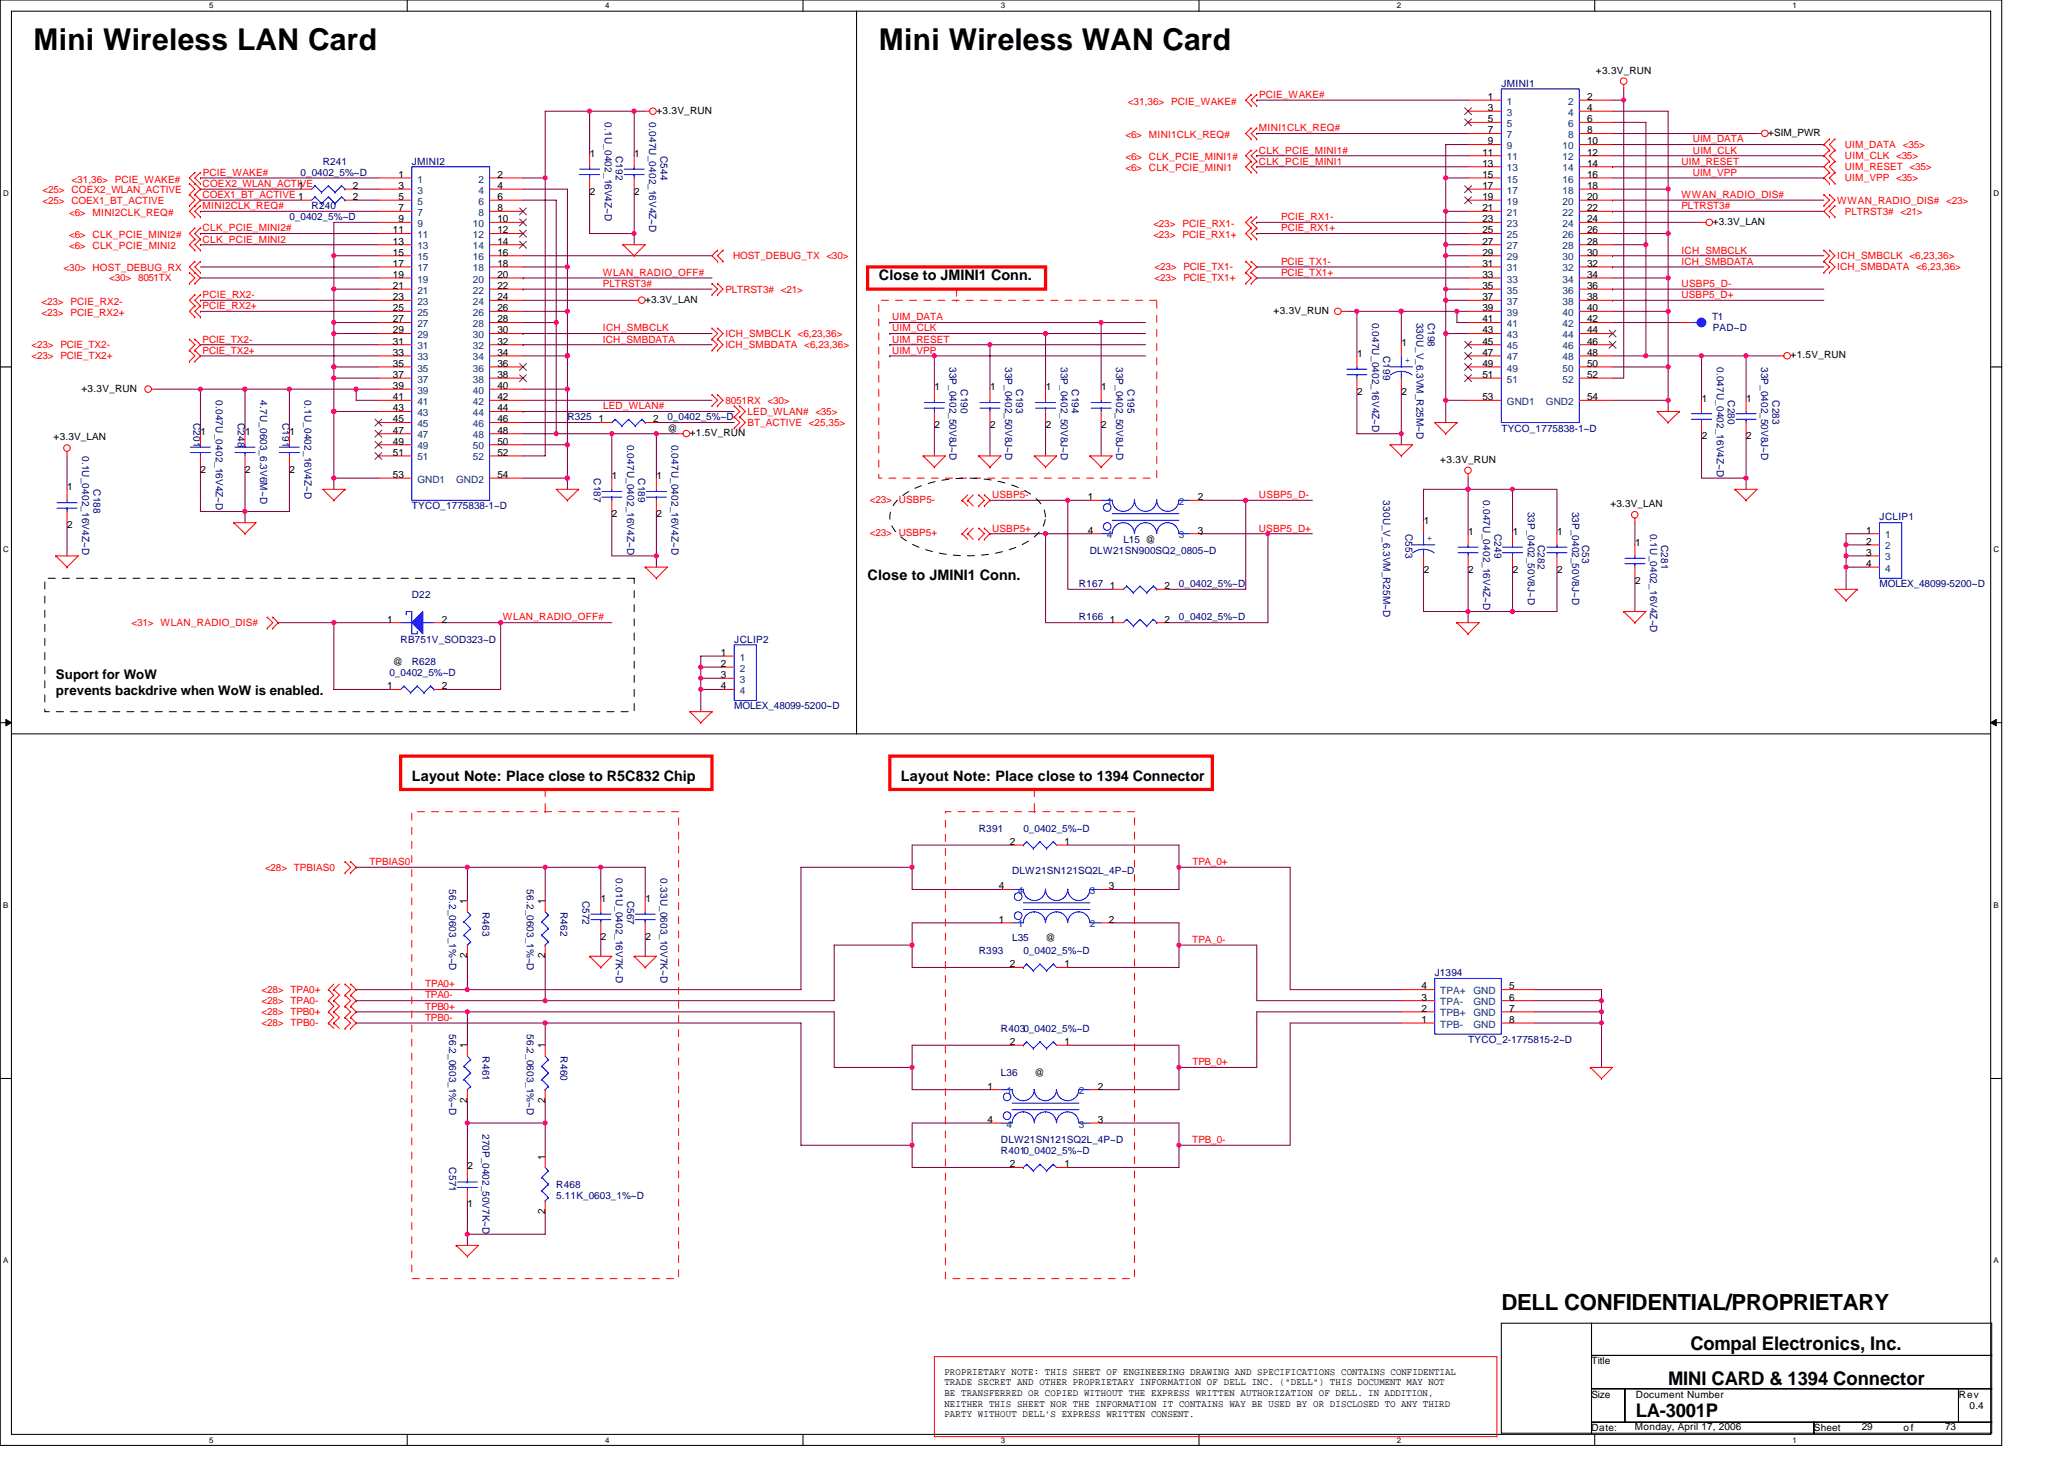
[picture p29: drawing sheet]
<svg xmlns="http://www.w3.org/2000/svg" width="297mm" height="210mm" viewBox="0 0 297 210" stroke-linecap="round" stroke-linejoin="round" font-family="sans-serif">
<defs><g id="words">
<g font-size="4.3">
<text x="4.8" y="7.2">Mini Wireless LAN Card</text>
<text x="126.5" y="7.2">Mini Wireless WAN Card</text>
</g>
<text font-size="3.2" x="216.1" y="188.6">DELL CONFIDENTIAL/PROPRIETARY</text>
<g font-size="2.7">
<text x="243.3" y="194.2">Compal Electronics, Inc.</text>
<text x="235.4" y="204">LA-3001P</text>
<text x="240.1" y="199.3">MINI CARD &amp; 1394 Connector</text>
</g>
<g font-size="2.1">
<text x="126.5" y="40.3">Close to JMINI1 Conn.</text>
<text x="124.9" y="83.5">Close to JMINI1 Conn.</text>
<text x="59.3" y="112.4">Layout Note: Place close to R5C832 Chip</text>
<text x="129.7" y="112.4">Layout Note: Place close to 1394 Connector</text>
</g>
<g font-size="1.9">
<text x="8" y="97.8">Suport for WoW</text>
<text x="8" y="100">prevents backdrive when WoW is enabled.</text>
</g>
<g font-size="1.4">
<text x="229.7" y="10.6">+3.3V_RUN</text>
<text x="94.5" y="16.3">+3.3V_RUN</text>
<text x="214.1" y="14.4">1</text>
<text x="214.1" y="16">3</text>
<text x="214.1" y="17.6">5</text>
<text x="228.4" y="14.4">2</text>
<text x="228.4" y="16">4</text>
<text x="228.4" y="17.6">6</text>
<text x="84.9" y="22.6">1</text>
<text x="91.3" y="22.6">1</text>
<text x="213.3" y="22.4">11</text>
<text x="213.3" y="24">13</text>
<text x="214.1" y="19.2">7</text>
<text x="214.1" y="20.8">9</text>
<text x="228.4" y="19.2">8</text>
<text x="228.4" y="20.8">10</text>
<text x="228.4" y="22.4">12</text>
<text x="228.4" y="24">14</text>
<text x="254.5" y="19.5">+SIM_PWR</text>
<text x="42.9" y="27.2">1</text>
<text x="50.8" y="27.2">2</text>
<text x="50.8" y="28.8">2</text>
<text x="57.3" y="25.6">1</text>
<text x="57.3" y="27.2">3</text>
<text x="57.3" y="28.8">5</text>
<text x="71.6" y="25.6">2</text>
<text x="71.6" y="27.2">4</text>
<text x="71.6" y="28.8">6</text>
<text x="84.9" y="28">2</text>
<text x="91.3" y="28">2</text>
<text x="213.3" y="25.6">15</text>
<text x="213.3" y="27.2">17</text>
<text x="213.3" y="28.8">19</text>
<text x="228.4" y="25.6">16</text>
<text x="228.4" y="27.2">18</text>
<text x="228.4" y="28.8">20</text>
<text x="56.5" y="33.6">11</text>
<text x="56.5" y="35.2">13</text>
<text x="57.3" y="30.4">7</text>
<text x="57.3" y="32">9</text>
<text x="71.6" y="32">10</text>
<text x="71.6" y="33.6">12</text>
<text x="71.6" y="35.2">14</text>
<text x="71.6" y="30.4">8</text>
<text x="213.3" y="30.4">21</text>
<text x="213.3" y="32">23</text>
<text x="213.3" y="33.6">25</text>
<text x="213.3" y="35.2">27</text>
<text x="228.4" y="30.4">22</text>
<text x="228.4" y="32">24</text>
<text x="228.4" y="33.6">26</text>
<text x="228.4" y="35.2">28</text>
<text x="246.5" y="32.3">+3.3V_LAN</text>
<text x="56.5" y="36.8">15</text>
<text x="56.5" y="38.4">17</text>
<text x="56.5" y="40">19</text>
<text x="56.5" y="41.6">21</text>
<text x="71.6" y="36.8">16</text>
<text x="71.6" y="38.4">18</text>
<text x="71.6" y="40">20</text>
<text x="71.6" y="41.6">22</text>
<text x="213.3" y="36.8">29</text>
<text x="213.3" y="38.4">31</text>
<text x="213.3" y="40">33</text>
<text x="213.3" y="41.6">35</text>
<text x="228.4" y="36.8">30</text>
<text x="228.4" y="38.4">32</text>
<text x="228.4" y="40">34</text>
<text x="228.4" y="41.6">36</text>
<text x="56.5" y="43.2">23</text>
<text x="56.5" y="44.8">25</text>
<text x="56.5" y="46.4">27</text>
<text x="56.5" y="48">29</text>
<text x="71.6" y="43.2">24</text>
<text x="71.6" y="44.8">26</text>
<text x="71.6" y="46.4">28</text>
<text x="71.6" y="48">30</text>
<text x="92.9" y="43.5">+3.3V_LAN</text>
<text x="183.3" y="45.1">+3.3V_RUN</text>
<text x="213.3" y="43.2">37</text>
<text x="213.3" y="44.8">39</text>
<text x="213.3" y="46.4">41</text>
<text x="213.3" y="48">43</text>
<text x="228.4" y="43.2">38</text>
<text x="228.4" y="44.8">40</text>
<text x="228.4" y="46.4">42</text>
<text x="228.4" y="48">44</text>
<text x="56.5" y="49.6">31</text>
<text x="56.5" y="51.2">33</text>
<text x="56.5" y="52.8">35</text>
<text x="71.6" y="49.6">32</text>
<text x="71.6" y="51.2">34</text>
<text x="71.6" y="52.8">36</text>
<text x="195.3" y="51.4">1</text>
<text x="201.7" y="49.8">1</text>
<text x="213.3" y="49.6">45</text>
<text x="213.3" y="51.2">47</text>
<text x="213.3" y="52.8">49</text>
<text x="228.4" y="49.6">46</text>
<text x="228.4" y="51.2">48</text>
<text x="228.4" y="52.8">50</text>
<text x="257.7" y="51.5">+1.5V_RUN</text>
<text x="11.7" y="56.3">+3.3V_RUN</text>
<text x="56.5" y="54.4">37</text>
<text x="56.5" y="56">39</text>
<text x="56.5" y="57.6">41</text>
<text x="56.5" y="59.2">43</text>
<text x="71.6" y="54.4">38</text>
<text x="71.6" y="56">40</text>
<text x="71.6" y="57.6">42</text>
<text x="71.6" y="59.2">44</text>
<text x="134.5" y="56.2">1</text>
<text x="142.5" y="56.2">1</text>
<text x="150.5" y="56.2">1</text>
<text x="158.5" y="56.2">1</text>
<text x="195.3" y="56.8">2</text>
<text x="201.7" y="56.8">2</text>
<text x="213.3" y="54.4">51</text>
<text x="213.3" y="57.6">53</text>
<text x="228.4" y="54.4">52</text>
<text x="228.4" y="57.6">54</text>
<text x="244.9" y="57.8">1</text>
<text x="251.3" y="57.8">1</text>
<text x="7.7" y="63.4">+3.3V_LAN</text>
<text x="28.9" y="62.6">1</text>
<text x="35.3" y="62.6">1</text>
<text x="41.7" y="62.6">1</text>
<text x="56.5" y="60.8">45</text>
<text x="56.5" y="62.4">47</text>
<text x="56.5" y="64">49</text>
<text x="56.5" y="65.6">51</text>
<text x="71.6" y="60.8">46</text>
<text x="71.6" y="62.4">48</text>
<text x="71.6" y="64">50</text>
<text x="71.6" y="65.6">52</text>
<text x="86.1" y="60.8">1</text>
<text x="94" y="60.8">2</text>
<text x="96.1" y="62.1">@</text>
<text x="99.3" y="62.7">+1.5V_RUN</text>
<text x="134.5" y="61.6">2</text>
<text x="142.5" y="61.6">2</text>
<text x="150.5" y="61.6">2</text>
<text x="158.5" y="61.6">2</text>
<text x="244.9" y="63.2">2</text>
<text x="251.3" y="63.2">2</text>
<text x="9.7" y="70.6">1</text>
<text x="28.9" y="68">2</text>
<text x="35.3" y="68">2</text>
<text x="41.7" y="68">2</text>
<text x="56.5" y="68.8">53</text>
<text x="71.6" y="68.8">54</text>
<text x="88.1" y="69">1</text>
<text x="94.5" y="69">1</text>
<text x="156.5" y="72">1</text>
<text x="172.4" y="72">2</text>
<text x="207.3" y="66.6">+3.3V_RUN</text>
<text x="9.7" y="76">2</text>
<text x="88.1" y="74.4">2</text>
<text x="94.5" y="74.4">2</text>
<text x="156.5" y="76.8">4</text>
<text x="172.4" y="76.8">3</text>
<text x="204.9" y="75.4">1</text>
<text x="211.3" y="77">1</text>
<text x="217.7" y="77">1</text>
<text x="224.1" y="77">1</text>
<text x="231.8" y="73">+3.3V_LAN</text>
<text x="268.6" y="76.8">1</text>
<text x="204.9" y="82.4">2</text>
<text x="211.3" y="82.4">2</text>
<text x="217.7" y="82.4">2</text>
<text x="224.1" y="82.4">2</text>
<text x="235.3" y="78.6">1</text>
<text x="268.6" y="78.4">2</text>
<text x="268.6" y="80">3</text>
<text x="268.6" y="81.6">4</text>
<text x="55.7" y="89.6">1</text>
<text x="63.6" y="89.6">2</text>
<text x="159.7" y="84.8">1</text>
<text x="159.7" y="89.6">1</text>
<text x="167.6" y="84.8">2</text>
<text x="167.6" y="89.6">2</text>
<text x="235.3" y="84">2</text>
<text x="56.5" y="95.7">@</text>
<text x="103.7" y="94.4">1</text>
<text x="103.7" y="96">2</text>
<text x="55.7" y="99.2">1</text>
<text x="63.6" y="99.2">2</text>
<text x="103.7" y="97.6">3</text>
<text x="103.7" y="99.2">4</text>
<text x="145.3" y="121.6">2</text>
<text x="153.2" y="121.6">1</text>
<text x="67.2" y="130.1" transform="rotate(-90 67.2 130.1)">1</text>
<text x="78.4" y="130.1" transform="rotate(-90 78.4 130.1)">1</text>
<text x="86.5" y="129.8">1</text>
<text x="92.9" y="129.8">1</text>
<text x="143.7" y="128">4</text>
<text x="159.6" y="128">3</text>
<text x="67.2" y="137.9" transform="rotate(-90 67.2 137.9)">2</text>
<text x="78.4" y="137.9" transform="rotate(-90 78.4 137.9)">2</text>
<text x="86.5" y="135.2">2</text>
<text x="92.9" y="135.2">2</text>
<text x="143.7" y="132.8">1</text>
<text x="150.5" y="135.4">@</text>
<text x="159.6" y="132.8">2</text>
<text x="145.3" y="139.2">2</text>
<text x="153.2" y="139.2">1</text>
<text x="204.6" y="142.4">4</text>
<text x="204.6" y="144">3</text>
<text x="217.2" y="142.4">5</text>
<text x="217.2" y="144">6</text>
<text x="204.6" y="145.6">2</text>
<text x="204.6" y="147.2">1</text>
<text x="217.2" y="145.6">7</text>
<text x="217.2" y="147.2">8</text>
<text x="67.2" y="150.9" transform="rotate(-90 67.2 150.9)">1</text>
<text x="78.4" y="150.9" transform="rotate(-90 78.4 150.9)">1</text>
<text x="145.3" y="150.4">2</text>
<text x="148.9" y="154.9">@</text>
<text x="153.2" y="150.4">1</text>
<text x="67.2" y="158.7" transform="rotate(-90 67.2 158.7)">2</text>
<text x="78.4" y="158.7" transform="rotate(-90 78.4 158.7)">2</text>
<text x="142.1" y="156.8">1</text>
<text x="142.1" y="161.6">4</text>
<text x="158" y="161.6">3</text>
<text x="158" y="156.8">2</text>
<text x="78.4" y="166.9" transform="rotate(-90 78.4 166.9)">1</text>
<text x="145.3" y="168">2</text>
<text x="153.2" y="168">1</text>
<text x="67.3" y="173.7">1</text>
<text x="67.3" y="168.2">2</text>
<text x="78.4" y="174.8" transform="rotate(-90 78.4 174.8)">2</text>
<text x="135.9" y="197.8">PROPRIETARY NOTE: THIS SHEET OF ENGINEERING DRAWING AND SPECIFICATIONS CONTAINS CONFIDENTIAL</text>
<text x="229" y="196.4">Title</text>
<text x="135.9" y="199.4">TRADE SECRET AND OTHER PROPRIETARY INFORMATION OF DELL INC. (&quot;DELL&quot;) THIS DOCUMENT MAY NOT</text>
<text x="135.9" y="200.9">BE TRANSFERRED OR COPIED WITHOUT THE EXPRESS WRITTEN AUTHORIZATION OF DELL. IN ADDITION,</text>
<text x="135.9" y="202.5">NEITHER THIS SHEET NOR THE INFORMATION IT CONTAINS WAY BE USED BY OR DISCLOSED TO ANY THIRD</text>
<text x="229" y="201.2">Size</text>
<text x="235.4" y="201.2">Document Number</text>
<text x="281.9" y="201.2">Rev</text>
<text x="283.4" y="202.8">0.4</text>
<text x="135.9" y="204">PARTY WITHOUT DELL'S EXPRESS WRITTEN CONSENT.</text>
<text x="229" y="206">Date:</text>
<text x="235.3" y="205.8">Monday, April 17, 2006</text>
<text x="261" y="206">Sheet</text>
<text x="267.9" y="205.8">29</text>
<text x="274" y="206">of</text>
<text x="279.9" y="205.8">73</text>
</g>
<g font-size="1.4" fill="#000080">
<text x="87.1" y="17.6" transform="rotate(90 87.1 17.6)">0.1U_0402_16V4Z~D</text>
<text x="93.4" y="17.6" transform="rotate(90 93.4 17.6)">0.047U_0402_16V4Z~D</text>
<text x="216.1" y="12.5">JMINI1</text>
<text x="46.5" y="23.7">R241</text>
<text x="59.3" y="23.7">JMINI2</text>
<text x="88.6" y="22.4" transform="rotate(90 88.6 22.4)">C192</text>
<text x="95.1" y="22.4" transform="rotate(90 95.1 22.4)">C544</text>
<text x="43.3" y="25.3">0_0402_5%~D</text>
<text x="41.7" y="31.7">0_0402_5%~D</text>
<text x="44.8" y="30.1">R240</text>
<text x="197.5" y="46.4" transform="rotate(90 197.5 46.4)">0.047U_0402_16V4Z~D</text>
<text x="203.9" y="46.4" transform="rotate(90 203.9 46.4)">330U_V_6.3VM_R25M~D</text>
<text x="205.5" y="46.4" transform="rotate(90 205.5 46.4)">C198</text>
<text x="246.4" y="46.1">T1</text>
<text x="246.5" y="47.7">PAD~D</text>
<text x="136.6" y="52.8" transform="rotate(90 136.6 52.8)">33P_0402_50V8J~D</text>
<text x="144.6" y="52.8" transform="rotate(90 144.6 52.8)">33P_0402_50V8J~D</text>
<text x="152.7" y="52.8" transform="rotate(90 152.7 52.8)">33P_0402_50V8J~D</text>
<text x="160.7" y="52.8" transform="rotate(90 160.7 52.8)">33P_0402_50V8J~D</text>
<text x="199.1" y="51.2" transform="rotate(90 199.1 51.2)">C199</text>
<text x="247.1" y="52.8" transform="rotate(90 247.1 52.8)">0.047U_0402_16V4Z~D</text>
<text x="253.5" y="52.8" transform="rotate(90 253.5 52.8)">33P_0402_50V8J~D</text>
<text x="31" y="57.6" transform="rotate(90 31 57.6)">0.047U_0402_16V4Z~D</text>
<text x="37.4" y="57.6" transform="rotate(90 37.4 57.6)">4.7U_0603_6.3V6M~D</text>
<text x="43.8" y="57.6" transform="rotate(90 43.8 57.6)">0.1U_0402_16V4Z~D</text>
<text x="138.3" y="56" transform="rotate(90 138.3 56)">C190</text>
<text x="146.3" y="56" transform="rotate(90 146.3 56)">C193</text>
<text x="154.3" y="56" transform="rotate(90 154.3 56)">C194</text>
<text x="162.3" y="56" transform="rotate(90 162.3 56)">C195</text>
<text x="248.7" y="57.6" transform="rotate(90 248.7 57.6)">C280</text>
<text x="255.1" y="57.6" transform="rotate(90 255.1 57.6)">C283</text>
<text x="11.8" y="65.6" transform="rotate(90 11.8 65.6)">0.1U_0402_16V4Z~D</text>
<text x="27.8" y="60.8" transform="rotate(90 27.8 60.8)">C201</text>
<text x="34.2" y="60.8" transform="rotate(90 34.2 60.8)">C248</text>
<text x="40.6" y="60.8" transform="rotate(90 40.6 60.8)">C191</text>
<text x="81.7" y="60.5">R325</text>
<text x="90.3" y="64" transform="rotate(90 90.3 64)">0.047U_0402_16V4Z~D</text>
<text x="96.1" y="60.5">0_0402_5%~D</text>
<text x="96.6" y="64" transform="rotate(90 96.6 64)">0.047U_0402_16V4Z~D</text>
<text x="216.1" y="62.1">TYCO_1775838-1~D</text>
<text x="13.4" y="70.4" transform="rotate(90 13.4 70.4)">C188</text>
<text x="85.4" y="68.8" transform="rotate(90 85.4 68.8)">C187</text>
<text x="91.8" y="68.8" transform="rotate(90 91.8 68.8)">C189</text>
<text x="59.3" y="73.3">TYCO_1775838-1~D</text>
<text x="199.1" y="72" transform="rotate(90 199.1 72)">330U_V_6.3VM_R25M~D</text>
<text x="202.3" y="76.8" transform="rotate(90 202.3 76.8)">C553</text>
<text x="213.5" y="72" transform="rotate(90 213.5 72)">0.047U_0402_16V4Z~D</text>
<text x="215.1" y="76.8" transform="rotate(90 215.1 76.8)">C249</text>
<text x="219.9" y="73.6" transform="rotate(90 219.9 73.6)">33P_0402_50V8J~D</text>
<text x="226.3" y="73.6" transform="rotate(90 226.3 73.6)">33P_0402_50V8J~D</text>
<text x="237.5" y="76.8" transform="rotate(90 237.5 76.8)">0.1U_0402_16V4Z~D</text>
<text x="270.5" y="74.9">JCLIP1</text>
<text x="156.9" y="79.7">DLW21SN900SQ2_0805~D</text>
<text x="161.7" y="78.1">L15 @</text>
<text x="221.3" y="78.4" transform="rotate(90 221.3 78.4)">C282</text>
<text x="227.7" y="78.4" transform="rotate(90 227.7 78.4)">C53</text>
<text x="239.1" y="78.4" transform="rotate(90 239.1 78.4)">C281</text>
<text x="59.3" y="86.1">D22</text>
<text x="155.3" y="84.5">R167</text>
<text x="155.3" y="89.3">R166</text>
<text x="169.7" y="84.5">0_0402_5%~D</text>
<text x="169.7" y="89.3">0_0402_5%~D</text>
<text x="270.5" y="84.5">MOLEX_48099-5200~D</text>
<text x="57.7" y="92.5">RB751V_SOD323~D</text>
<text x="59.3" y="95.7">R628</text>
<text x="105.7" y="92.5">JCLIP2</text>
<text x="56" y="97.3">0_0402_5%~D</text>
<text x="105.7" y="102.1">MOLEX_48099-5200~D</text>
<text x="140.9" y="119.7">R391</text>
<text x="147.3" y="119.7">0_0402_5%~D</text>
<text x="145.7" y="125.8">DLW21SN121SQ2L_4P~D</text>
<text x="64.6" y="128" transform="rotate(90 64.6 128)">56.2_0603_1%~D</text>
<text x="69.4" y="131.2" transform="rotate(90 69.4 131.2)">R463</text>
<text x="75.8" y="128" transform="rotate(90 75.8 128)">56.2_0603_1%~D</text>
<text x="80.6" y="131.2" transform="rotate(90 80.6 131.2)">R462</text>
<text x="83.8" y="129.6" transform="rotate(90 83.8 129.6)">C572</text>
<text x="88.6" y="126.4" transform="rotate(90 88.6 126.4)">0.01U_0402_16V7K~D</text>
<text x="90.3" y="129.6" transform="rotate(90 90.3 129.6)">C567</text>
<text x="95.1" y="126.4" transform="rotate(90 95.1 126.4)">0.33U_0603_10V7K~D</text>
<text x="140.9" y="137.3">R393</text>
<text x="145.7" y="135.4">L35</text>
<text x="147.3" y="137.3">0_0402_5%~D</text>
<text x="206.5" y="140.5">J1394</text>
<text x="64.6" y="148.8" transform="rotate(90 64.6 148.8)">56.2_0603_1%~D</text>
<text x="75.8" y="148.8" transform="rotate(90 75.8 148.8)">56.2_0603_1%~D</text>
<text x="144.1" y="148.5">R4030_0402_5%~D</text>
<text x="69.4" y="152" transform="rotate(90 69.4 152)">R461</text>
<text x="80.6" y="152" transform="rotate(90 80.6 152)">R460</text>
<text x="144.1" y="154.9">L36</text>
<text x="211.3" y="150.1">TYCO_2-1775815-2~D</text>
<text x="69.4" y="163.2" transform="rotate(90 69.4 163.2)">270P_0402_50V7K~D</text>
<text x="144.1" y="164.5">DLW21SN121SQ2L_4P~D</text>
<text x="144.1" y="166.1">R4010_0402_5%~D</text>
<text x="64.6" y="168" transform="rotate(90 64.6 168)">C571</text>
<text x="80" y="170.9">R468</text>
<text x="80" y="172.5">5.11K_0603_1%~D</text>
</g>
<g font-size="1.4" fill="#f00">
<text x="162.3" y="15.1">&lt;31,36&gt; PCIE_WAKE#</text>
<text x="181.2" y="14.1">PCIE_WAKE#</text>
<text x="162" y="23.1">&lt;6&gt; CLK_PCIE_MINI1#</text>
<text x="162" y="19.9">&lt;6&gt; MINI1CLK_REQ#</text>
<text x="181.2" y="22.1">CLK_PCIE_MINI1#</text>
<text x="181.2" y="23.7">CLK_PCIE_MINI1</text>
<text x="181.2" y="18.9">MINI1CLK_REQ#</text>
<text x="242" y="23.7">UIM_RESET</text>
<text x="243.6" y="20.5">UIM_DATA</text>
<text x="243.6" y="22.1">UIM_CLK</text>
<text x="265.5" y="21.3">UIM_DATA &lt;35&gt;</text>
<text x="265.5" y="22.9">UIM_CLK &lt;35&gt;</text>
<text x="6.1" y="27.7">&lt;25&gt; COEX2_WLAN_ACTIVE</text>
<text x="6.1" y="29.3">&lt;25&gt; COEX1_BT_ACTIVE</text>
<text x="10.3" y="26.3">&lt;31,36&gt; PCIE_WAKE#</text>
<text x="29.2" y="26.9">COEX2_WLAN_ACTIVE</text>
<text x="29.2" y="28.5">COEX1_BT_ACTIVE 1</text>
<text x="29.2" y="25.3">PCIE_WAKE#</text>
<text x="162" y="24.7">&lt;6&gt; CLK_PCIE_MINI1</text>
<text x="242" y="28.5">WWAN_RADIO_DIS#</text>
<text x="243.6" y="25.3">UIM_VPP</text>
<text x="264.4" y="29.3">WWAN_RADIO_DIS# &lt;23&gt;</text>
<text x="265.5" y="24.5">UIM_RESET &lt;35&gt;</text>
<text x="265.5" y="26.1">UIM_VPP &lt;35&gt;</text>
<text x="9.9" y="31.1">&lt;6&gt; MINI2CLK_REQ#</text>
<text x="9.9" y="34.3">&lt;6&gt; CLK_PCIE_MINI2#</text>
<text x="9.9" y="35.9">&lt;6&gt; CLK_PCIE_MINI2</text>
<text x="29.2" y="34.9">CLK_PCIE_MINI2</text>
<text x="29.2" y="33.3">CLK_PCIE_MINI2#</text>
<text x="29.2" y="30.1">MINI2CLK_REQ#</text>
<text x="166" y="32.7">&lt;23&gt; PCIE_RX1-</text>
<text x="166" y="34.3">&lt;23&gt; PCIE_RX1+</text>
<text x="184.4" y="31.7">PCIE_RX1-</text>
<text x="184.4" y="33.3">PCIE_RX1+</text>
<text x="242" y="30.1">PLTRST3#</text>
<text x="265.5" y="30.9">PLTRST3# &lt;21&gt;</text>
<text x="9.2" y="39.1">&lt;30&gt; HOST_DEBUG_RX</text>
<text x="15.7" y="40.5">&lt;30&gt; 8051TX</text>
<text x="86.8" y="41.3">PLTRST3#</text>
<text x="86.8" y="39.7">WLAN_RADIO_OFF#</text>
<text x="105.5" y="37.3">HOST_DEBUG_TX &lt;30&gt;</text>
<text x="166.2" y="38.9">&lt;23&gt; PCIE_TX1-</text>
<text x="166.2" y="40.5">&lt;23&gt; PCIE_TX1+</text>
<text x="184.4" y="38.1">PCIE_TX1-</text>
<text x="184.4" y="39.7">PCIE_TX1+</text>
<text x="242" y="36.5">ICH_SMBCLK</text>
<text x="242" y="38.1">ICH_SMBDATA</text>
<text x="242" y="41.3">USBP5_D-</text>
<text x="264.4" y="37.3">ICH_SMBCLK &lt;6,23,36&gt;</text>
<text x="264.4" y="38.9">ICH_SMBDATA &lt;6,23,36&gt;</text>
<text x="6" y="45.5">&lt;23&gt; PCIE_RX2+</text>
<text x="6" y="43.9">&lt;23&gt; PCIE_RX2-</text>
<text x="29.2" y="42.9">PCIE_RX2-</text>
<text x="29.2" y="44.5">PCIE_RX2+</text>
<text x="86.8" y="47.7">ICH_SMBCLK</text>
<text x="104.4" y="42.1">PLTRST3# &lt;21&gt;</text>
<text x="128.4" y="46.1">UIM_DATA</text>
<text x="128.4" y="47.7">UIM_CLK</text>
<text x="242" y="42.9">USBP5_D+</text>
<text x="4.5" y="50.1">&lt;23&gt; PCIE_TX2-</text>
<text x="4.5" y="51.7">&lt;23&gt; PCIE_TX2+</text>
<text x="29.2" y="49.3">PCIE_TX2-</text>
<text x="29.2" y="50.9">PCIE_TX2+</text>
<text x="86.8" y="49.3">ICH_SMBDATA</text>
<text x="104.4" y="48.5">ICH_SMBCLK &lt;6,23,36&gt;</text>
<text x="104.4" y="50.1">ICH_SMBDATA &lt;6,23,36&gt;</text>
<text x="128.4" y="49.3">UIM_RESET</text>
<text x="128.4" y="50.9">UIM_VPP</text>
<text x="86.8" y="58.9">LED_WLAN#</text>
<text x="104.4" y="58.1">8051RX &lt;30&gt;</text>
<text x="107.6" y="59.7">LED_WLAN# &lt;35&gt;</text>
<text x="107.6" y="61.3">BT_ACTIVE &lt;25,35&gt;</text>
<text x="142.8" y="71.7">USBP5-</text>
<text x="181.2" y="71.7">USBP5_D-</text>
<text x="125.2" y="72.3">&lt;23&gt; USBP5-</text>
<text x="125.2" y="77.2">&lt;23&gt; USBP5+</text>
<text x="142.8" y="76.5">USBP5+</text>
<text x="181.2" y="76.5">USBP5_D+</text>
<text x="72.4" y="89.3">WLAN_RADIO_OFF#</text>
<text x="18.9" y="90.1">&lt;31&gt; WLAN_RADIO_DIS#</text>
<text x="38.1" y="125.3">&lt;28&gt; TPBIAS0</text>
<text x="53.2" y="124.5">TPBIAS0</text>
<text x="171.6" y="124.5">TPA_0+</text>
<text x="171.6" y="135.7">TPA_0-</text>
<text x="37.7" y="142.9">&lt;28&gt; TPA0+</text>
<text x="61.2" y="143.7">TPA0-</text>
<text x="61.2" y="142.1">TPA0+</text>
<text x="37.7" y="144.5">&lt;28&gt; TPA0-</text>
<text x="37.7" y="146.1">&lt;28&gt; TPB0+</text>
<text x="37.7" y="147.7">&lt;28&gt; TPB0-</text>
<text x="61.2" y="146.9">TPB0-</text>
<text x="61.2" y="145.3">TPB0+</text>
<text x="171.6" y="153.3">TPB_0+</text>
<text x="171.6" y="164.5">TPB_0-</text>
</g>
<g font-size="1.4" fill="#004080">
<text x="216.9" y="15.1">1</text>
<text x="216.9" y="16.7">3</text>
<text x="225.7" y="15.1">2</text>
<text x="225.7" y="16.7">4</text>
<text x="216.9" y="18.3">5</text>
<text x="216.9" y="19.9">7</text>
<text x="216.9" y="21.5">9</text>
<text x="216.9" y="23.1">11</text>
<text x="224.9" y="21.5">10</text>
<text x="224.9" y="23.1">12</text>
<text x="225.7" y="18.3">6</text>
<text x="225.7" y="19.9">8</text>
<text x="60.1" y="26.3">1</text>
<text x="60.1" y="27.9">3</text>
<text x="60.1" y="29.5">5</text>
<text x="68.9" y="26.3">2</text>
<text x="68.9" y="27.9">4</text>
<text x="68.9" y="29.5">6</text>
<text x="216.9" y="24.7">13</text>
<text x="216.9" y="26.3">15</text>
<text x="216.9" y="27.9">17</text>
<text x="216.9" y="29.5">19</text>
<text x="224.9" y="24.7">14</text>
<text x="224.9" y="26.3">16</text>
<text x="224.9" y="27.9">18</text>
<text x="224.9" y="29.5">20</text>
<text x="60.1" y="31.1">7</text>
<text x="60.1" y="32.7">9</text>
<text x="60.1" y="34.3">11</text>
<text x="60.1" y="35.9">13</text>
<text x="68" y="32.7">10</text>
<text x="68" y="34.3">12</text>
<text x="68" y="35.9">14</text>
<text x="68.9" y="31.1">8</text>
<text x="216.9" y="31.1">21</text>
<text x="216.9" y="32.7">23</text>
<text x="216.9" y="34.3">25</text>
<text x="216.9" y="35.9">27</text>
<text x="224.9" y="31.1">22</text>
<text x="224.9" y="32.7">24</text>
<text x="224.9" y="34.3">26</text>
<text x="224.9" y="35.9">28</text>
<text x="60.1" y="37.5">15</text>
<text x="60.1" y="39.1">17</text>
<text x="60.1" y="40.7">19</text>
<text x="68" y="37.5">16</text>
<text x="68" y="39.1">18</text>
<text x="68" y="40.7">20</text>
<text x="216.9" y="37.5">29</text>
<text x="216.9" y="39.1">31</text>
<text x="216.9" y="40.7">33</text>
<text x="224.9" y="37.5">30</text>
<text x="224.9" y="39.1">32</text>
<text x="224.9" y="40.7">34</text>
<text x="60.1" y="42.3">21</text>
<text x="60.1" y="43.9">23</text>
<text x="60.1" y="45.5">25</text>
<text x="60.1" y="47.1">27</text>
<text x="68" y="42.3">22</text>
<text x="68" y="43.9">24</text>
<text x="68" y="45.5">26</text>
<text x="68" y="47.1">28</text>
<text x="216.9" y="42.3">35</text>
<text x="216.9" y="43.9">37</text>
<text x="216.9" y="45.5">39</text>
<text x="216.9" y="47.1">41</text>
<text x="224.9" y="42.3">36</text>
<text x="224.9" y="43.9">38</text>
<text x="224.9" y="45.5">40</text>
<text x="224.9" y="47.1">42</text>
<text x="60.1" y="48.7">29</text>
<text x="60.1" y="50.3">31</text>
<text x="60.1" y="51.9">33</text>
<text x="60.1" y="53.5">35</text>
<text x="68" y="48.7">30</text>
<text x="68" y="50.3">32</text>
<text x="68" y="51.9">34</text>
<text x="68" y="53.5">36</text>
<text x="216.9" y="48.7">43</text>
<text x="216.9" y="50.3">45</text>
<text x="216.9" y="51.9">47</text>
<text x="216.9" y="53.5">49</text>
<text x="224.9" y="48.7">44</text>
<text x="224.9" y="50.3">46</text>
<text x="224.9" y="51.9">48</text>
<text x="224.9" y="53.5">50</text>
<text x="60.1" y="55.1">37</text>
<text x="60.1" y="56.7">39</text>
<text x="60.1" y="58.3">41</text>
<text x="60.1" y="59.9">43</text>
<text x="68" y="55.1">38</text>
<text x="68" y="56.7">40</text>
<text x="68" y="58.3">42</text>
<text x="68" y="59.9">44</text>
<text x="216.9" y="55.1">51</text>
<text x="216.9" y="58.3">GND1</text>
<text x="222.5" y="58.3">GND2</text>
<text x="224.9" y="55.1">52</text>
<text x="60.1" y="61.5">45</text>
<text x="60.1" y="63.1">47</text>
<text x="60.1" y="64.7">49</text>
<text x="68" y="61.5">46</text>
<text x="68" y="63.1">48</text>
<text x="68" y="64.7">50</text>
<text x="60.1" y="66.3">51</text>
<text x="60.1" y="69.5">GND1</text>
<text x="65.7" y="69.5">GND2</text>
<text x="68" y="66.3">52</text>
<text x="159.3" y="72.7">1</text>
<text x="159.3" y="77.5">4</text>
<text x="169.7" y="77.5">3</text>
<text x="169.7" y="72.7">2</text>
<text x="271.3" y="77.5">1</text>
<text x="271.3" y="79.1">2</text>
<text x="271.3" y="80.7">3</text>
<text x="271.3" y="82.3">4</text>
<text x="106.5" y="95.1">1</text>
<text x="106.5" y="96.7">2</text>
<text x="106.5" y="98.3">3</text>
<text x="106.5" y="99.9">4</text>
<text x="146.5" y="128.7">4</text>
<text x="156.9" y="128.7">3</text>
<text x="146.5" y="133.5">1</text>
<text x="156.9" y="133.5">2</text>
<text x="207.3" y="143.1">TPA+</text>
<text x="212.1" y="143.1">GND</text>
<text x="207.3" y="144.7">TPA-</text>
<text x="207.3" y="146.3">TPB+</text>
<text x="207.3" y="147.9">TPB-</text>
<text x="212.1" y="144.7">GND</text>
<text x="212.1" y="146.3">GND</text>
<text x="212.1" y="147.9">GND</text>
<text x="144.9" y="157.5">1</text>
<text x="155.3" y="157.5">2</text>
<text x="144.9" y="162.3">4</text>
<text x="155.3" y="162.3">3</text>
</g>
<g font-size="1.4" fill="#00f">
<text x="202.2" y="52.2">+</text>
<text x="205.4" y="77.8">+</text>
</g>
<g font-size="1.1">
<text x="30.1" y="1.2">5</text>
<text x="87.1" y="1.2">4</text>
<text x="144" y="1.2">3</text>
<text x="201" y="1.2">2</text>
<text x="258" y="1.2">1</text>
<text x=".4" y="28.2">D</text>
<text x="286.9" y="28.2">D</text>
<text x=".4" y="79.4">C</text>
<text x="286.9" y="79.4">C</text>
<text x=".4" y="130.6">B</text>
<text x="286.9" y="130.6">B</text>
<text x=".4" y="181.8">A</text>
<text x="286.9" y="181.8">A</text>
<text x="30.1" y="207.6">5</text>
<text x="87.1" y="207.6">4</text>
<text x="144" y="207.6">3</text>
<text x="201" y="207.6">2</text>
<text x="258" y="207.6">1</text>
</g>
</g></defs>
<path d="M0 0h288.1v208h-288.1zM1.6 1.6h284.9v204.8h-284.9z" fill="none" stroke="#000" stroke-width=".15"/>
<g fill="#fff">
<path d="M30.1 .2h.6v1.2h-.6z"/>
<path d="M30.1 206.6h.6v1.3h-.6z"/>
</g>
<path d="M58.6 0v1.6M58.6 206.4v1.6" fill="none" stroke="#000" stroke-width=".15"/>
<g fill="#fff">
<path d="M87.1 .2h.6v1.2h-.6z"/>
<path d="M87.1 206.6h.6v1.3h-.6z"/>
</g>
<path d="M115.6 0v1.6M115.6 206.4v1.6" fill="none" stroke="#000" stroke-width=".15"/>
<g fill="#fff">
<path d="M144 .2h.6v1.2h-.6z"/>
<path d="M144 206.6h.6v1.3h-.6z"/>
</g>
<path d="M172.5 0v1.6M172.5 206.4v1.6" fill="none" stroke="#000" stroke-width=".15"/>
<g fill="#fff">
<path d="M201 .2h.6v1.2h-.6z"/>
<path d="M201 206.6h.6v1.3h-.6z"/>
</g>
<path d="M229.5 0v1.6M229.5 206.4v1.6" fill="none" stroke="#000" stroke-width=".15"/>
<g fill="#fff">
<path d="M258 .2h.6v1.2h-.6z"/>
<path d="M258 206.6h.6v1.3h-.6z"/>
<path d="M.4 27.2h.8v1.3h-.8z"/>
<path d="M286.9 27.2h.8v1.3h-.8z"/>
<path d="M.4 78.4h.8v1.3h-.8z"/>
<path d="M286.9 78.4h.8v1.3h-.8z"/>
</g>
<path d="M0 52.8h1.6M286.5 52.8h1.6" fill="none" stroke="#000" stroke-width=".15"/>
<g fill="#fff">
<path d="M.4 129.6h.8v1.3h-.8z"/>
<path d="M286.9 129.6h.7v1.3h-.7z"/>
</g>
<path d="M0 104h1.6M286.5 104h1.6" fill="none" stroke="#000" stroke-width=".15"/>
<path d="M.8 103.5l.8 .5-.8 .5zM286.5 104l.8-.5v1z" fill="#000" stroke="#000" stroke-width=".14"/>
<g fill="#fff">
<path d="M.4 180.8h.8v1.3h-.8z"/>
<path d="M286.9 180.8h.7v1.3h-.7z"/>
</g>
<g fill="none" stroke="#000" stroke-width=".15">
<path d="M123.3 1.6h.1M123.3 1.6v104M1.6 105.6h284.9M0 155.2h1.6M286.5 155.2h1.6M216.1 190.4h12.9v15.9h-12.9zM229 190.4h57.6v4.7h-57.6zM229 195.1h57.6v4.8h-57.6zM229 199.9h4.8v4.8h-4.8zM233.8 199.9h48.1v4.8h-48.1zM281.9 199.9h4.7v4.8h-4.7zM229 204.7h32v1.6h-32z"/>
<path d="M261 204.7h25.6v1.6h-25.6z"/>
</g>
<g fill="none" stroke="#800040" stroke-width=".15">
<path d="M84.9 16h6.4M84.9 16h-6.4v9.6M84.9 16v6.4M91.3 16v6.4M91.3 16h1.6M180.9 14.4h.1M180.9 19.2h.1M180.9 14.4h30.4M180.9 19.2h30.4M232.1 14.4h1.6M232.1 17.6h4.8v17.6M232.1 19.2h20.8"/>
<path d="M232.1 16h8v11.2M233.7 14.4v40h-1.6M233.7 12.8v1.6M28.8 35.2h.1M28.8 33.6h.1M28.8 25.6h.1M28.8 30.4h.1M28.8 27.2h.1M28.8 28.8h.1M28.8 38.4h25.7M28.8 35.2h25.7M28.8 33.6h25.7"/>
<path d="M28.8 25.6h25.7M28.8 30.4h25.7M28.8 27.2h14.5M28.8 28.8h14.5M48 36.8h6.5M48 36.8v4.8M51.3 27.2h3.2M51.3 28.8h3.2M54.5 32h-6.5v4.8M75.3 28.8h4.7v17.6M75.3 25.6h3.2M75.3 27.2h6.4v11.2"/>
<path d="M75.3 38.4h6.4M75.3 36.8h27.2M78.5 25.6v40h-3.2M81.7 38.4v6.4M84.9 27.2v6.4h6.4M91.3 33.6v1.6M91.3 27.2v6.4M180.9 32h.1M180.9 33.6h.1M180.9 38.4h.1M180.9 22.4h.1M180.9 24h.1"/>
<path d="M180.9 33.6h30.4M180.9 32h30.4M180.9 38.4h30.4M180.9 22.4h30.4M180.9 24h30.4M208.1 25.6v4.8M208.1 35.2v1.6M208.1 30.4h3.2M208.1 35.2h3.2M208.1 36.8h3.2M208.1 25.6h3.2M208.1 36.8v4.8"/>
<path d="M208.1 30.4v4.8M211.3 20.8h-3.2v4.8M232.1 36.8h.1M232.1 38.4h.1M232.1 35.2h4.8M232.1 32h12.8M232.1 28.8h.1M232.1 30.4h.1M232.1 33.6h8M232.1 24h.1M232.1 27.2h8M232.1 25.6h30.4"/>
<path d="M232.1 30.4h30.4M232.1 28.8h30.4M232.1 36.8h30.4M232.1 38.4h30.4M232.1 22.4h30.4M232.1 24h30.4M232.1 20.8h30.4M236.9 35.2v16M240.1 27.2v6.4M240.1 33.6v6.4M262.5 20.8h.1M262.5 22.4h.1"/>
<path d="M262.5 25.6h.1M22.5 56h6.3v6.4M28.8 43.2h.1M28.8 44.8h.1M28.8 49.6h.1M28.8 56h6.5M28.8 51.2h.1M28.8 40h25.7M28.8 43.2h25.7M28.8 44.8h25.7M28.8 49.6h25.7M28.8 51.2h25.7"/>
<path d="M35.3 56v6.4M35.3 56h6.4v6.4M41.7 56h9.6M48 52.8h6.5M48 54.4v4.8M48 46.4v1.6M48 41.6v4.8M48 48h6.5M48 52.8v1.6M48 48v4.8M48 59.2v9.6M48 46.4h6.5"/>
<path d="M48 54.4h6.5M48 59.2h6.5M48 41.6h6.5M51.3 56v1.6h3.2M51.3 56h3.2M75.3 48h.1M75.3 43.2h16M75.3 41.6h.1M75.3 40h.1M75.3 49.6h.1M75.3 59.2h.1M75.3 46.4h4.7"/>
<path d="M75.3 56h6.4M75.3 44.8h6.4M75.3 51.2h6.4M75.3 57.6h27.2M75.3 48h27.2M75.3 41.6h27.2M75.3 40h27.2M75.3 49.6h27.2M75.3 59.2h30.4M80 46.4v16M81.7 44.8v6.4M81.7 51.2v4.8"/>
<path d="M81.7 56v8M128.1 49.6h14.4v6.4M128.1 49.6h.1M128.1 46.4h30.4v9.6M128.1 46.4h.1M128.1 51.2h.1M128.1 48h.1M128.1 48h22.4M128.1 51.2h6.4M134.5 51.2v4.8M134.5 51.2h30.4M142.5 49.6h22.4"/>
<path d="M150.5 48h14.4M150.5 48v8M158.5 46.4h6.4M180.9 40h.1M180.9 40h30.4M193.7 44.8h1.6M195.3 44.8v6.4M195.3 44.8h6.4M195.3 56v6.4h6.4M201.7 44.8h8M201.7 44.8v4.8M201.7 56v6.4"/>
<path d="M208.1 41.6h3.2M208.1 43.2v4.8M208.1 57.6h3.2M208.1 48h3.2M208.1 41.6v1.6M208.1 48v9.6M208.1 57.6v3.2M208.1 43.2h3.2M209.7 44.8h1.6M209.7 44.8v1.6h1.6M232.1 51.2h4.8M232.1 43.2h.1"/>
<path d="M232.1 41.6h.1M232.1 46.4h9.6M232.1 52.8h8M232.1 57.6h8M232.1 40h8M232.1 44.8h8M232.1 43.2h30.4M232.1 41.6h30.4M236.9 51.2h8v6.4M240.1 40v4.8M240.1 52.8v4.8M240.1 57.6v1.6"/>
<path d="M240.1 44.8v8M244.9 51.2h6.4v6.4M251.3 51.2h4.8M9.6 65.6v4.8M9.6 75.2v4.8M28.8 67.2v6.4h6.5M35.3 67.2v6.4M35.3 73.6v1.6M41.7 67.2v6.4h-6.4M48 68.8v1.6M48 68.8h6.5M75.3 62.4h4.7"/>
<path d="M75.3 60.8h11.2M75.3 64h6.4M75.3 68.8h6.4M80 62.4h8.1M81.7 68.8v1.6M81.7 64v4.8M88.1 62.4h6.4M88.1 62.4v6.4M88.1 73.6v6.4h6.4M94.5 62.4v6.4M94.5 62.4h3.2M94.5 60.8h11.2"/>
<path d="M94.5 73.6v6.4M134.5 60.8v4.8M142.5 72h11.2v12.8h6.4M142.5 72h.1M142.5 76.8h8v12.8h9.6M142.5 76.8h.1M142.5 60.8v4.8M150.5 76.8h6.4M150.5 60.8v4.8M153.7 72h3.2M158.5 60.8v4.8M172.9 72h6.4"/>
<path d="M172.9 76.8h.1M172.9 76.8h9.6M179.3 72v12.8h-11.2M179.3 72h.1M179.3 72h9.6M182.5 76.8v12.8h-14.4M182.5 76.8h6.4M201.7 62.4v1.6M204.9 75.2v-4.8h12.8v6.4M211.3 68.8v8M217.7 70.4h6.4v6.4M235.3 75.2v3.2"/>
<path d="M244.9 62.4v6.4h6.4M251.3 62.4v6.4M251.3 68.8v1.6M265.7 78.4h3.2M265.7 78.4v1.6M268.9 76.8h-3.2v1.6M40 89.6h.1M40 89.6h8M48 89.6h8M48 89.6v9.6h8M64 89.6h8M72 89.6v9.6h-8"/>
<path d="M72 89.6h.1M72 89.6h16.1M94.5 80v1.6M100.9 96h3.2M100.9 97.6h3.2M100.9 99.2v3.2M100.9 99.2h3.2M100.9 97.6v1.6M100.9 96v1.6M104.1 94.4h-3.2v1.6M204.9 81.6v6.4h6.4M211.3 88h6.4"/>
<path d="M211.3 81.6v6.4M211.3 88v1.6M217.7 81.6v6.4M224.1 81.6v6.4h-6.4M235.3 83.2v4.8M265.7 81.6h3.2M265.7 81.6v3.2M265.7 80v1.6M265.7 80h3.2M51.3 124.8h.1M51.3 124.8h16M67.3 124.8v4.8"/>
<path d="M67.3 137.6v4.8M67.3 124.8h11.2M78.5 124.8v4.8M78.5 137.6v6.4M78.5 124.8h8M86.5 134.4v3.2M86.5 124.8v4.8M86.5 124.8h6.4v4.8M92.9 134.4v3.2M131.3 124.8h-16v17.6h-48M131.3 136h-11.2v8h-41.6M131.3 124.8v3.2h12.8"/>
<path d="M131.3 136v3.2h14.4M144.1 132.8h-12.8v3.2M145.7 121.6h-14.4v3.2M153.7 121.6h16v3.2M160.1 132.8h9.6v6.4h-16M169.7 124.8h16v17.6h16M169.7 136h.1M169.7 136h11.2v8h20.8M169.7 124.8h.1M169.7 124.8v3.2h-9.6M51.3 144h.1M51.3 147.2h.1"/>
<path d="M51.3 142.4h.1M51.3 145.6h.1M51.3 144h27.2M51.3 147.2h27.2M51.3 142.4h16M51.3 145.6h16M67.3 145.6h52.8v8h11.2M67.3 145.6v4.8M67.3 158.4v3.2M78.5 147.2v3.2M78.5 158.4v3.2M78.5 147.2h36.8v17.6h16"/>
<path d="M131.3 153.6v3.2h11.2M145.7 150.4h-14.4v3.2M153.7 150.4h16v3.2M169.7 153.6h.1M169.7 153.6v3.2h-11.2M201.7 147.2h-16v17.6h-16M201.7 145.6h-20.8v8h-11.2M220.9 147.2h9.6M220.9 142.4h9.6v1.6M220.9 145.6h9.6M220.9 144h9.6M230.5 144v1.6"/>
<path d="M230.5 147.2v6.4M230.5 145.6v1.6M67.3 161.6v6.4M67.3 161.6h11.2v4.8M67.3 172.8v4.8M67.3 177.6v1.6M78.5 174.4v3.2h-11.2M131.3 164.8v3.2h14.4M142.5 161.6h-11.2v3.2M158.5 161.6h11.2v3.2M169.7 164.8v3.2h-16M169.7 164.8h.1"/>
</g>
<g fill="none" stroke="#f00" stroke-width=".15">
<path d="M92.9 16h.6M180.1 18.4h.1M180.1 13.6h.1M180.1 15.2h.1M180.1 18.4l-.8 .8 .8 .8M180.1 13.6l-.8 .8 .8 .8M180.9 18.4h.1M180.9 13.6h.1M180.9 15.2h.1M180.9 18.4l-.8 .8 .8 .8M180.9 13.6l-.8 .8 .8 .8M211.3 14.4h4.8"/>
<path d="M211.3 16h4.8M211.3 17.6h4.8M211.3 19.2h4.8M227.3 14.4h4.8M227.3 16h4.8M227.3 17.6h4.8M227.3 19.2h4.8M233.7 12.2v.6M252.9 19.2h.6M27.3 28h.1M27.3 26.4h.1M27.3 29.6h.1"/>
<path d="M27.3 39.2h.1M27.3 26.4l.7 .8-.7 .8M27.3 28l.7 .8-.7 .8M27.3 39.2l.7 .8-.7 .8M28 29.6h.1M28 31.2h.1M28 32.8h.1M28 34.4h.1M28 26.4h.1M28 28h.1M28 36h.1M28 24.8h.1"/>
<path d="M28 37.6h.1M28 39.2h.1M28 29.6l-.7 .8 .7 .8M28 32.8l-.7 .8 .7 .8M28 26.4l.8 .8-.8 .8M28 34.4l-.7 .8 .7 .8M28 28l.8 .8-.8 .8M28 24.8l-.7 .8 .7 .8M28 37.6l-.7 .8 .7 .8M28 39.2l.8 .8-.8 .8M28.8 29.6h.1M28.8 31.2h.1"/>
<path d="M28.8 32.8h.1M28.8 34.4h.1M28.8 36h.1M28.8 24.8h.1M28.8 26.4h.1M28.8 37.6h.1M28.8 39.2h.1M28.8 29.6l-.8 .8 .8 .8M28.8 32.8l-.8 .8 .8 .8M28.8 34.4l-.8 .8 .8 .8M28.8 24.8l-.8 .8 .8 .8M28.8 37.6l-.8 .8 .8 .8"/>
<path d="M43.3 27.2h1.5M43.3 28.8h1.5M49.7 27.2h1.6M49.7 28.8h1.6M54.5 27.2h4.8M54.5 28.8h4.8M54.5 25.6h4.8M54.5 30.4h4.8M54.5 32h4.8M54.5 33.6h4.8M54.5 35.2h4.8M54.5 36.8h4.8"/>
<path d="M54.5 38.4h4.8M70.5 27.2h4.8M70.5 28.8h4.8M70.5 25.6h4.8M70.5 30.4h4.8M70.5 32h4.8M70.5 33.6h4.8M70.5 35.2h4.8M70.5 36.8h4.8M70.5 38.4h4.8M84.9 22.4v1.6M84.9 25.6v1.6"/>
<path d="M89.7 35.2h3.2l-1.6 1.6M89.7 35.2h.1M89.7 35.2l1.6 1.6M91.3 36.8h.1M91.3 22.4v1.6M91.3 25.6v1.6M103.3 36h.1M103.3 37.6h.1M103.3 36l-.8 .8 .8 .8M104.1 37.6h.1M104.1 36h.1M104.1 36l-.8 .8 .8 .8"/>
<path d="M179.3 39.2h.1M179.3 37.6h.1M179.3 37.6l.8 .8-.8 .8M179.3 39.2l.8 .8-.8 .8M180.1 23.2h.1M180.1 24.8h.1M180.1 21.6h.1M180.1 31.2h.1M180.1 32.8h.1M180.1 34.4h.1M180.1 20h.1M180.1 37.6h.1"/>
<path d="M180.1 39.2h.1M180.1 23.2l-.8 .8 .8 .8M180.1 21.6l-.8 .8 .8 .8M180.1 31.2l-.8 .8 .8 .8M180.1 32.8l-.8 .8 .8 .8M180.1 37.6l.8 .8-.8 .8M180.1 39.2l.8 .8-.8 .8M180.9 23.2h.1M180.9 24.8h.1M180.9 21.6h.1M180.9 31.2h.1M180.9 32.8h.1"/>
<path d="M180.9 34.4h.1M180.9 20h.1M180.9 23.2l-.8 .8 .8 .8M180.9 21.6l-.8 .8 .8 .8M180.9 31.2l-.8 .8 .8 .8M180.9 32.8l-.8 .8 .8 .8M211.3 27.2h4.8M211.3 28.8h4.8M211.3 25.6h4.8M211.3 30.4h4.8M211.3 32h4.8M211.3 33.6h4.8"/>
<path d="M211.3 35.2h4.8M211.3 36.8h4.8M211.3 38.4h4.8M211.3 20.8h4.8M211.3 22.4h4.8M211.3 24h4.8M227.3 27.2h4.8M227.3 28.8h4.8M227.3 25.6h4.8M227.3 30.4h4.8M227.3 32h4.8M227.3 33.6h4.8"/>
<path d="M227.3 35.2h4.8M227.3 36.8h4.8M227.3 38.4h4.8M227.3 20.8h4.8M227.3 22.4h4.8M227.3 24h4.8M244.9 32h.6M262.5 36h.1M262.5 37.6h.1M262.5 28h.1M262.5 29.6h.1M262.5 39.2h.1"/>
<path d="M262.5 36l.8 .8-.8 .8M262.5 28l.8 .8-.8 .8M262.5 37.6l.8 .8-.8 .8M263.3 36h.1M263.3 37.6h.1M263.3 28h.1M263.3 29.6h.1M263.3 39.2h.1M263.3 31.2h.1M263.3 20h.1M263.3 21.6h.1M263.3 23.2h.1"/>
<path d="M263.3 24.8h.1M263.3 26.4h.1M263.3 36l.8 .8-.8 .8M263.3 28l.8 .8-.8 .8M263.3 37.6l.8 .8-.8 .8M263.3 29.6l-.8 .8 .8 .8M263.3 20l-.8 .8 .8 .8M263.3 21.6l-.8 .8 .8 .8M263.3 23.2l-.8 .8 .8 .8M263.3 24.8l-.8 .8 .8 .8M264.1 31.2h.1M264.1 29.6h.1"/>
<path d="M264.1 21.6h.1M264.1 20h.1M264.1 23.2h.1M264.1 24.8h.1M264.1 26.4h.1M264.1 29.6l-.8 .8 .8 .8M264.1 20l-.8 .8 .8 .8M264.1 21.6l-.8 .8 .8 .8M264.1 23.2l-.8 .8 .8 .8M264.1 24.8l-.8 .8 .8 .8M21.8 56h.7M27.3 50.4h.1"/>
<path d="M27.3 48.8h.1M27.3 52h.1M27.3 40.8h.1M27.3 48.8l.7 .8-.7 .8M27.3 50.4l.7 .8-.7 .8M28 44h.1M28 45.6h.1M28 42.4h.1M28 48.8h.1M28 50.4h.1M28 52h.1M28 40.8h.1"/>
<path d="M28 44l-.7 .8 .7 .8M28 42.4l-.7 .8 .7 .8M28 48.8l.8 .8-.8 .8M28 50.4l.8 .8-.8 .8M28.8 44h.1M28.8 45.6h.1M28.8 42.4h.1M28.8 44l-.8 .8 .8 .8M28.8 42.4l-.8 .8 .8 .8M54.5 40h4.8M54.5 41.6h4.8M54.5 43.2h4.8"/>
<path d="M54.5 44.8h4.8M54.5 46.4h4.8M54.5 48h4.8M54.5 49.6h4.8M54.5 51.2h4.8M54.5 52.8h4.8M54.5 54.4h4.8M54.5 56h4.8M54.5 57.6h4.8M54.5 59.2h4.8M70.5 40h4.8M70.5 41.6h4.8"/>
<path d="M70.5 43.2h4.8M70.5 44.8h4.8M70.5 46.4h4.8M70.5 48h4.8M70.5 49.6h4.8M70.5 51.2h4.8M70.5 52.8h4.8M70.5 54.4h4.8M70.5 56h4.8M70.5 57.6h4.8M70.5 59.2h4.8M91.3 43.2h.6"/>
<path d="M102.5 40.8h.1M102.5 42.4h.1M102.5 47.2h.1M102.5 48.8h.1M102.5 50.4h.1M102.5 56.8h.1M102.5 58.4h.1M102.5 40.8l.8 .8-.8 .8M102.5 47.2l.8 .8-.8 .8M102.5 48.8l.8 .8-.8 .8M102.5 56.8l.8 .8-.8 .8M103.3 40.8h.1"/>
<path d="M103.3 42.4h.1M103.3 47.2h.1M103.3 48.8h.1M103.3 50.4h.1M103.3 56.8h.1M103.3 58.4h.1M103.3 40.8l.8 .8-.8 .8M103.3 47.2l.8 .8-.8 .8M103.3 48.8l.8 .8-.8 .8M103.3 56.8l.8 .8-.8 .8M105.7 58.4h.1M105.7 58.4l.8 .8-.8 .8"/>
<path d="M106.5 58.4h.1M106.5 58.4l.8 .8-.8 .8M134.5 56v1.6M134.5 59.2v1.6M142.5 56v1.6M142.5 59.2v1.6M150.5 56v1.6M150.5 59.2v1.6M158.5 56v1.6M158.5 59.2v1.6M179.3 40.8h.1M180.1 40.8h.1"/>
<path d="M193 44.8h.7M195.3 51.2v1.6M195.3 54.4v1.6M201.7 49.6v1.6M201.7 54.4v1.6M211.3 40h4.8M211.3 41.6h4.8M211.3 43.2h4.8M211.3 44.8h4.8M211.3 46.4h4.8M211.3 48h4.8M211.3 49.6h4.8"/>
<path d="M211.3 51.2h4.8M211.3 52.8h4.8M211.3 54.4h4.8M211.3 57.6h4.8M227.3 40h4.8M227.3 41.6h4.8M227.3 43.2h4.8M227.3 44.8h4.8M227.3 46.4h4.8M227.3 48h4.8M227.3 49.6h4.8M227.3 51.2h4.8"/>
<path d="M227.3 52.8h4.8M227.3 54.4h4.8M227.3 57.6h4.8M241.7 59.2h-3.2l1.6 1.6M241.7 59.2h.1M241.7 59.2l-1.6 1.6M241.7 46.4h1.6M244.9 57.6v1.6M251.3 57.6v1.6M256.1 51.2h.6M9.6 65v.6M9.6 70.4v1.6"/>
<path d="M9.6 73.6v1.6M28.8 62.4v1.6M28.8 65.6v1.6M33.7 75.2h3.1l-1.5 1.6M33.7 75.2h.1M33.7 75.2l1.6 1.6M35.3 76.8h.1M35.3 62.4v1.6M35.3 65.6v1.6M41.7 62.4v1.6M41.7 65.6v1.6M48 72h.1"/>
<path d="M49.7 70.4h-3.2l1.5 1.6M49.7 70.4h.1M49.7 70.4l-1.7 1.6M54.5 60.8h4.8M54.5 62.4h4.8M54.5 64h4.8M54.5 65.6h4.8M54.5 68.8h4.8M70.5 60.8h4.8M70.5 62.4h4.8M70.5 64h4.8M70.5 65.6h4.8"/>
<path d="M70.5 68.8h4.8M81.7 72h.1M83.3 70.4h-3.3l1.7 1.6M83.3 70.4h.1M83.3 70.4l-1.6 1.6M86.5 60.8h1.6M88.1 68.8v1.6M88.1 72v1.6M92.9 60.8h1.6M94.5 68.8v1.6M94.5 72v1.6M97.7 62.4h.6"/>
<path d="M105.7 60h.1M105.7 61.6h.1M105.7 60l.8 .8-.8 .8M106.5 60h.1M106.5 61.6h.1M106.5 60l.8 .8-.8 .8M132.9 65.6h3.2l-1.6 1.6M132.9 65.6h.1M132.9 65.6l1.6 1.6M134.5 67.2h.1M138.5 72h.1M138.5 76.8h.1"/>
<path d="M138.5 72l.8 .8M138.5 76.8l.8 .8M139.3 72h.1M139.3 76.8h.1M139.3 71.2l-.8 .8M139.3 72l.8 .8M139.3 76l-.8 .8M139.3 76.8l.8 .8M140.1 71.2l-.8 .8M140.1 76l-.8 .8M140.9 65.6h3.2l-1.6 1.6M140.9 65.6h.1"/>
<path d="M140.9 71.2h.1M140.9 72.8h.1M140.9 76h.1M140.9 77.6h.1M140.9 65.6l1.6 1.6M140.9 71.2l.8 .8-.8 .8M140.9 76l.8 .8-.8 .8M141.7 72.8h.1M141.7 71.2h.1M141.7 77.6h.1M141.7 76h.1M141.7 76l.8 .8-.8 .8"/>
<path d="M141.7 71.2l.8 .8-.8 .8M142.5 67.2h.1M148.9 65.6h3.2l-1.6 1.6M148.9 65.6h.1M148.9 65.6l1.6 1.6M150.5 67.2h.1M156.9 65.6h3.2l-1.6 1.6M156.9 65.6h.1M156.9 65.6l1.6 1.6M156.9 76.8h1.6M156.9 72h1.6M158.5 67.2h.1"/>
<path d="M171.3 76.8h1.6M171.3 72h1.6M200.1 64h3.2l-1.6 1.6M200.1 64h.1M200.1 64l1.6 1.6M201.7 65.6h.1M204.9 75.2v1.6M208.1 62.4h.1M209.7 60.8h-3.2l1.6 1.6M209.7 60.8h.1M209.7 60.8l-1.6 1.6M211.3 68.2v.6"/>
<path d="M211.3 76.8v1.6M217.7 76.8v1.6M224.1 76.8v1.6M235.3 74.6v.6M235.3 78.4v1.6M240.1 60.8h.1M244.9 60.8v1.6M249.7 70.4h3.2l-1.6 1.6M249.7 70.4h.1M249.7 70.4l1.6 1.6M251.3 72h.1M251.3 60.8v1.6"/>
<path d="M268.9 76.8h1.6M268.9 78.4h1.6M8 80h3.3l-1.7 1.6M8 80h.1M8 80l1.6 1.6M9.6 81.6h.1M38.5 90.4h.1M38.5 88.8h.1M38.5 88.8l.8 .8-.8 .8M39.3 88.8h.1M39.3 90.4h.1M39.3 88.8l.7 .8-.7 .8"/>
<path d="M56 99.2h1.7M56 89.6h1.7M62.5 99.2h1.5M62.5 89.6h1.5M92.9 81.6h3.2l-1.6 1.6M92.9 81.6h.1M92.9 81.6l1.6 1.6M94.5 83.2h.1M104.1 99.2h1.6M104.1 94.4h1.6M104.1 96h1.6M104.1 97.6h1.6"/>
<path d="M160.1 84.8h1.6M160.1 89.6h1.6M166.5 84.8h1.6M166.5 89.6h1.6M204.9 80v1.6M209.7 89.6h3.2l-1.6 1.6M209.7 89.6h.1M209.7 89.6l1.6 1.6M211.3 91.2h.1M211.3 80v1.6M217.7 80v1.6M224.1 80v1.6"/>
<path d="M233.7 88h3.2l-1.6 1.6M233.7 88h.1M233.7 88l1.6 1.6M235.3 89.6h.1M235.3 81.6v1.6M265.7 86.4h.1M267.3 84.8h-3.2l1.6 1.6M267.3 84.8h.1M267.3 84.8l-1.6 1.6M268.9 80h1.6M268.9 81.6h1.6M100.9 104h.1"/>
<path d="M102.5 102.4h-3.2l1.6 1.6M102.5 102.4h.1M102.5 102.4l-1.6 1.6M49.7 125.6h.1M49.7 124h.1M49.7 124l.8 .8-.8 .8M50.5 124h.1M50.5 125.6h.1M50.5 124l.8 .8-.8 .8M67.3 129.6v1.6M67.3 136v1.6M78.5 129.6v1.6"/>
<path d="M78.5 136v1.6M84.9 137.6h3.2l-1.6 1.6M84.9 137.6h.1M84.9 137.6l1.6 1.6M86.5 139.2h.1M86.5 129.6v1.6M86.5 132.8v1.6M91.3 137.6h3.2l-1.6 1.6M91.3 137.6h.1M91.3 137.6l1.6 1.6M92.9 139.2h.1M92.9 129.6v1.6"/>
<path d="M92.9 132.8v1.6M144.1 132.8h1.6M144.1 128h1.6M145.7 121.6h1.6M145.7 139.2h1.6M152.1 121.6h1.6M152.1 139.2h1.6M158.5 132.8h1.6M158.5 128h1.6M47.3 142.4h.1M47.3 144h.1M47.3 145.6h.1"/>
<path d="M47.3 147.2h.1M47.3 142.4l.7 .8-.7 .8M47.3 144l.7 .8-.7 .8M47.3 145.6l.7 .8-.7 .8M47.3 147.2l.7 .8M48 142.4h.1M48 144h.1M48 145.6h.1M48 147.2h.1M48 144l.8 .8-.8 .8M48 141.6l-.7 .8M48 142.4l.8 .8-.8 .8"/>
<path d="M48 145.6l.8 .8-.8 .8M48 147.2l.8 .8M48.8 141.6l-.8 .8M49.7 141.6h.1M49.7 143.2h.1M49.7 144.8h.1M49.7 146.4h.1M49.7 148h.1M49.7 141.6l.8 .8-.8 .8M49.7 143.2l.8 .8-.8 .8M49.7 144.8l.8 .8-.8 .8M49.7 146.4l.8 .8-.8 .8"/>
<path d="M50.5 143.2h.1M50.5 141.6h.1M50.5 144.8h.1M50.5 146.4h.1M50.5 148h.1M50.5 141.6l.8 .8-.8 .8M50.5 144.8l.8 .8-.8 .8M50.5 143.2l.8 .8-.8 .8M50.5 146.4l.8 .8-.8 .8M67.3 150.4v1.6M67.3 156.8v1.6M78.5 150.4v1.6"/>
<path d="M78.5 156.8v1.6M142.5 156.8h1.6M145.7 150.4h1.6M152.1 150.4h1.6M156.9 156.8h1.6M201.7 142.4h4.8M201.7 144h4.8M201.7 145.6h4.8M201.7 147.2h4.8M216.1 142.4h4.8M216.1 144h4.8M216.1 145.6h4.8"/>
<path d="M216.1 147.2h4.8M228.9 153.6h3.2l-1.6 1.6M228.9 153.6h.1M228.9 153.6l1.6 1.6M230.5 155.2h.1M65.7 179.2h3.2l-1.6 1.6M65.7 179.2h.1M65.7 179.2l1.6 1.6M67.3 168v1.6M67.3 171.2v1.6M78.5 166.4v1.6M78.5 172.8v1.6"/>
<path d="M142.5 161.6h1.6M145.7 168h1.6M152.1 168h1.6M156.9 161.6h1.6M67.3 180.8h.1M134.5 195.2h80.9v11.6h-80.9z"/>
<circle cx="94" cy="16" r=".47"/>
<circle cx="233.7" cy="11.7" r=".47"/>
<circle cx="254" cy="19.2" r=".47"/>
<circle cx="246" cy="32" r=".47"/>
<circle cx="21.3" cy="56" r=".47"/>
<circle cx="92.4" cy="43.2" r=".47"/>
<circle cx="192.5" cy="44.8" r=".47"/>
<circle cx="257.2" cy="51.2" r=".47"/>
<circle cx="9.6" cy="64.5" r=".48"/>
<circle cx="98.8" cy="62.4" r=".47"/>
<circle cx="211.3" cy="67.7" r=".47"/>
<circle cx="235.3" cy="74.1" r=".47"/>
</g>
<path d="M126.5 43.2h40v25.6h-40zM137.7 41.6v1.6M137.7 43.2h.1M59.3 116.8h38.4v67.2h-38.4zM78.5 113.6v3.2M78.5 116.8h.1M136.1 116.8h27.2v67.2h-27.2zM148.9 113.6v3.2M148.9 116.8h.1" fill="none" stroke="#f00" stroke-width=".14" stroke-dasharray="1 1 1 1 1 1 1 1"/>
<path d="M124.9 38.4h25.6v3.2h-25.6zM57.7 108.8h44.8v4.8h-44.8zM128.1 108.8h46.4v4.8h-46.4z" fill="none" stroke="#f00" stroke-width=".47"/>
<path d="M128.9 72.2a10.8 10.8 0 0 1 6-2.9 20.3 20.3 0 0 1 12.3 1.1 5.9 5.9 0 0 1 3.1 3.2 3.4 3.4 0 0 1-1.4 3.6 15.6 15.6 0 0 1-9.6 2.8 15.6 15.6 0 0 1-9.7-2.8 3.3 3.3 0 0 1-.7-5zM6.5 83.2h84.8v19.2h-84.8z" fill="none" stroke="#000" stroke-width=".14" stroke-dasharray="1 1 1 1 1 1 1 1"/>
<g fill="none" stroke="#00f" stroke-width=".15">
<path d="M216.1 12.8h11.2v48h-11.2zM45.3 26.7h.1M45.3 28.3h.1M45.3 26.7l-.5 .5M45.3 26.7l1 1M45.3 28.3l-.5 .5M45.3 28.3l1 1M46.3 27.7h.1M46.3 29.3h.1M47.3 26.7h.1M47.3 28.3h.1M47.3 26.7l-1 1"/>
<path d="M47.3 26.7l.9 1M47.3 28.3l-1 1M47.3 28.3l.9 1M48.2 27.7h.1M48.2 29.3h.1M49.2 26.7h.1M49.2 28.3h.1M49.2 26.7l-1 1M49.2 26.7l.5 .5M49.2 28.3l-1 1M49.2 28.3l.5 .5M49.7 27.2h.1"/>
<path d="M49.7 28.8h.1M59.3 24h11.2v48h-11.2zM83.4 25.1h2.9M83.4 24.3h2.9M84.9 24v.3M84.9 25.1h.1M84.9 25.1v.5M89.8 25.1h2.9M89.8 24.3h2.9M91.3 24v.3M91.3 25.1h.1M91.3 25.1v.5"/>
<path d="M133 58.7h2.9M133 57.9h2.9M134.5 57.6v.3M134.5 58.7h.1M134.5 58.7v.5M141 58.7h2.9M141 57.9h2.9M142.5 57.6v.3M142.5 58.7h.1M142.5 58.7v.5M149 58.7h2.9M149 57.9h2.9"/>
<path d="M150.5 57.6v.3M150.5 58.7h.1M150.5 58.7v.5M157 58.7h2.9M157 57.9h2.9M158.5 57.6v.3M158.5 58.7h.1M158.5 58.7v.5M193.8 53.9h2.9M193.8 53.1h2.9M195.3 52.8v.3M195.3 53.9h.1"/>
<path d="M195.3 53.9v.5M200.1 52.8h3.2M201.7 53.4a2.46 2.46 0 0 1 1.5 .6M201.7 53.4a2.46 2.46 0 0 0-1.6 .6M201.7 51.2v1.6M201.7 54.4h.1M201.7 53.4v1M243.3 46.4h.9M243.4 59.5h2.9M244.2 46.4h.1M244.9 59.2v.3M249.8 59.5h2.9"/>
<path d="M251.3 59.2v.3M8.2 73.1h2.9M8.2 72.3h2.9M9.6 72v.3M9.6 73.1h.1M9.6 73.1v.5M27.4 65.1h2.9M27.4 64.3h2.9M28.8 64v.3M28.8 65.1h.1M28.8 65.1v.5M33.8 65.1h2.9"/>
<path d="M33.8 64.3h2.9M35.3 64v.3M35.3 65.1h.1M35.3 65.1v.5M40.2 65.1h2.9M40.2 64.3h2.9M41.7 64v.3M41.7 65.1h.1M41.7 65.1v.5M86.6 71.5h2.9M86.6 70.7h2.9M88.1 70.4v.3"/>
<path d="M88.1 71.5h.1M88.1 71.5v.5M88.5 60.3h.1M88.5 60.3l-.4 .5M88.5 60.3l1 1M89.5 61.3h.1M90.5 60.3h.1M90.5 60.3l-1 1M90.5 60.3l.9 1M91.4 61.3h.1M92.4 60.3h.1M92.4 60.3l-1 1"/>
<path d="M92.4 60.3l.5 .5M92.9 60.8h.1M93 71.5h2.9M93 70.7h2.9M94.5 70.4v.3M94.5 71.5h.1M94.5 71.5v.5M158.5 76.8h1.6M160.1 73.9h9.6M160.1 74.9h9.6M160.1 76.8a1.6 1.6 0 0 1 1.6-1.6 1.6 1.6 0 0 1 1.6 1.6 1.61 1.61 0 0 1 1.5-1.6 1.59 1.59 0 0 1 1.7 1.6M166.5 72a1.6 1.6 0 0 1-1.7 1.6 1.59 1.59 0 0 1-1.5-1.6 1.6 1.6 0 0 1-1.6 1.6 1.6 1.6 0 0 1-1.6-1.6h-1.6"/>
<path d="M166.5 72a1.59 1.59 0 0 0 1.5 1.6 1.6 1.6 0 0 0 1.6-1.6M166.5 76.8a1.56 1.56 0 0 1 1.5-1.6 1.59 1.59 0 0 1 1.6 1.6M169.7 76.8h1.6M169.7 72h1.6M203.3 78.4h3.2M204.8 79.1a2.46 2.46 0 0 1 1.6 .5M204.8 79.1a2.55 2.55 0 0 0-1.5 .5M204.9 76.8v1.6M204.9 79.1v.9M209.8 79.5h2.9M209.8 78.7h2.9M211.3 78.4v.3"/>
<path d="M211.3 79.5h.1M211.3 79.5v.5M216.2 79.5h2.9M216.2 78.7h2.9M217.7 78.4v.3M217.7 79.5h.1M217.7 79.5v.5M222.6 79.5h2.9M222.6 78.7h2.9M224.1 78.4v.3M224.1 79.5h.1M224.1 79.5v.5"/>
<path d="M243.4 60.3h2.9M244.9 60.3h.1M244.9 60.3v.5M249.8 60.3h2.9M251.3 60.3h.1M251.3 60.3v.5M270.5 75.2h3.2v8h-3.2zM57.7 89.6h1.6M58.1 98.7h.1M58.1 98.7l-.4 .5M58.1 98.7l1 1M58.5 88.3v-.3h.8v3.2h.7v-.3"/>
<path d="M58.5 88.3h.1M59.1 99.7h.1M60 98.7h.1M60 98.7l-.9 1M60 98.7l1 1M60.9 89.6h1.6M61 99.7h.1M62 98.7h.1M62 98.7l-1 1M62 98.7l.5 .5M62.5 99.2h.1M105.7 92.8h3.2v8h-3.2z"/>
<path d="M162.2 84.3h.1M162.2 89.1h.1M162.2 84.3l-.5 .5M162.2 84.3l.9 1M162.2 89.1l-.5 .5M162.2 89.1l.9 1M163.1 85.3h.1M163.1 90.1h.1M164.1 84.3h.1M164.1 89.1h.1M164.1 84.3l-1 1M164.1 84.3l.9 1"/>
<path d="M164.1 89.1l-1 1M164.1 89.1l.9 1M165 85.3h.1M165 90.1h.1M166 84.3h.1M166 89.1h.1M166 84.3l-1 1M166 84.3l.5 .5M166 89.1l-1 1M166 89.1l.5 .5M166.5 84.8h.1M166.5 89.6h.1"/>
<path d="M204.9 80h.1M233.8 81.1h2.9M233.8 80.3h2.9M235.3 80v.3M235.3 81.1h.1M235.3 81.1v.5M66.8 132.7h.1M66.8 134.6h.1M66.8 132.7l.9 .9M66.8 134.6l.9 1M67.3 136h.1M67.3 131.2l.4 .5"/>
<path d="M67.7 131.7h.1M67.7 133.6h.1M67.7 135.6h.1M67.7 131.7l-.9 1M67.7 133.6l-.9 1M67.7 135.6l-.4 .4M78 132.7h.1M78 134.6h.1M78 132.7l.9 .9M78 134.6l.9 1M78.5 136h.1M78.5 131.2l.4 .5"/>
<path d="M78.9 131.7h.1M78.9 133.6h.1M78.9 135.6h.1M78.9 131.7l-.9 1M78.9 133.6l-.9 1M78.9 135.6l-.4 .4M85 132.4h2.9M85 131.6h2.9M86.5 131.2v.4M86.5 132.4h.1M86.5 132.4v.4M91.4 132.4h2.9"/>
<path d="M91.4 131.6h2.9M92.9 131.2v.4M92.9 132.4h.1M92.9 132.4v.4M145.7 132.8h1.6M147.3 121.6h.1M147.3 132.8a1.56 1.56 0 0 1 1.5-1.6 1.59 1.59 0 0 1 1.6 1.6 1.61 1.61 0 0 1 1.6-1.6 1.59 1.59 0 0 1 1.6 1.6M147.3 130.9h9.6M147.3 129.9h9.6M147.3 139.2h.1M147.7 121.1h.1M147.7 138.7h.1"/>
<path d="M147.7 121.1l1 1M147.7 121.1l-.4 .5M147.7 138.7l1 1M147.7 138.7l-.4 .5M148.7 122.1h.1M148.7 139.7h.1M149.7 121.1h.1M149.7 138.7h.1M149.7 121.1l.9 1M149.7 121.1l-1 1M149.7 138.7l.9 1M149.7 138.7l-1 1"/>
<path d="M150.6 122.1h.1M150.6 139.7h.1M151.6 121.1h.1M151.6 138.7h.1M151.6 121.1l.5 .5M151.6 121.1l-1 1M151.6 138.7l.5 .5M151.6 138.7l-1 1M153.6 128a1.6 1.6 0 0 1-1.6 1.6 1.59 1.59 0 0 1-1.5-1.6h-.1a1.6 1.6 0 0 1-1.6 1.6 1.59 1.59 0 0 1-1.5-1.6h-1.6M153.7 132.8a1.57 1.57 0 0 1 1.6-1.6 1.59 1.59 0 0 1 1.5 1.6M153.7 128a1.59 1.59 0 0 0 1.6 1.6 1.61 1.61 0 0 0 1.5-1.6M156.9 128h1.6"/>
<path d="M156.9 132.8h1.6M66.8 153.5h.1M66.8 155.4h.1M66.8 153.5l.9 .9M66.8 155.4l.9 1M67.3 156.8h.1M67.3 152l.4 .5M67.7 152.5h.1M67.7 154.4h.1M67.7 156.4h.1M67.7 152.5l-.9 1M67.7 154.4l-.9 1"/>
<path d="M67.7 156.4l-.4 .4M78 153.5h.1M78 155.4h.1M78 153.5l.9 .9M78 155.4l.9 1M78.5 156.8h.1M78.5 152l.4 .5M78.9 152.5h.1M78.9 154.4h.1M78.9 156.4h.1M78.9 152.5l-.9 1M78.9 154.4l-.9 1"/>
<path d="M78.9 156.4l-.4 .4M144.1 156.8h1.6M145.7 156.8a1.59 1.59 0 0 0 1.6 1.6 1.61 1.61 0 0 0 1.5-1.6M145.7 158.7h9.6M145.7 159.7h9.6M147.3 150.4h.1M147.7 149.9h.1M147.7 149.9l1 1M147.7 149.9l-.4 .5M148.7 150.9h.1M148.9 156.8a1.59 1.59 0 0 0 1.6 1.6h-.1a1.61 1.61 0 0 0 1.6-1.6h.1a1.6 1.6 0 0 0 1.6 1.6 1.6 1.6 0 0 0 1.6-1.6M149.7 149.9h.1"/>
<path d="M149.7 149.9l.9 1M149.7 149.9l-1 1M150.6 150.9h.1M151.6 149.9h.1M151.6 149.9l.5 .5M151.6 149.9l-1 1M155.3 156.8h1.6M206.5 140.8h9.6v8h-9.6zM65.8 170.1h2.9M65.8 170.9h2.9M67.3 170.9v.3M67.3 170.1h.1"/>
<path d="M67.3 169.6v.5M78 169.5h.1M78 171.4h.1M78 169.5l.9 .9M78 171.4l.9 1M78.5 172.8h.1M78.5 168l.4 .5M78.9 168.5h.1M78.9 170.4h.1M78.9 172.4h.1M78.9 168.5l-.9 1M78.9 170.4l-.9 1"/>
<path d="M78.9 172.4l-.4 .4M147.3 168h.1M147.7 167.6h.1M147.7 167.6l1 .9M147.7 167.6l-.4 .4M148.7 168.5h.1M148.8 161.6a1.6 1.6 0 0 0-1.5-1.6 1.57 1.57 0 0 0-1.6 1.6h-1.6M148.9 161.6a1.57 1.57 0 0 1 1.6-1.6h-.1a1.6 1.6 0 0 1 1.6 1.6 1.61 1.61 0 0 1 1.6-1.6 1.61 1.61 0 0 1 1.7 1.6M149.7 167.6h.1M149.7 167.6l.9 .9M149.7 167.6l-1 .9M150.6 168.5h.1"/>
<path d="M151.6 167.6h.1M151.6 167.6l.5 .4M151.6 167.6l-1 .9M155.3 161.6h1.6"/>
<circle cx="159.3" cy="75.8" r=".55"/>
<circle cx="159.3" cy="73" r=".55"/>
<circle cx="146.5" cy="131.8" r=".55"/>
<circle cx="146.5" cy="129.1" r=".55"/>
<circle cx="144.9" cy="157.9" r=".55"/>
<circle cx="144.9" cy="160.6" r=".55"/>
</g>
<g fill="none" stroke="#804000" stroke-width=".14">
<path d="M210.8 15.5l1 1M210.8 17.1l1 1M211.8 15.5l-1 1M211.8 17.1l-1 1M74.8 29.9l1 1M74.8 31.5l1 1M74.8 33.1l1 1M74.8 34.7l1 1M75.8 29.9l-1 1M75.8 31.5l-1 1M75.8 33.1l-1 1M75.8 34.7l-1 1"/>
<path d="M210.8 26.7l1 1M210.8 28.3l1 1M211.8 26.7l-1 1M211.8 28.3l-1 1M74.8 52.3l1 1M74.8 53.9l1 1M75.8 52.3l-1 1M75.8 53.9l-1 1M210.8 49.1l1 1M210.8 50.7l1 1M210.8 52.3l1 1M210.8 53.9l1 1"/>
<path d="M211.8 49.1l-1 1M211.8 50.7l-1 1M211.8 52.3l-1 1M211.8 53.9l-1 1M231.6 47.5l1 1M231.6 49.1l1 1M232.6 47.5l-1 1M232.6 49.1l-1 1M54 60.3l1 1M54 61.9l1 1M54 63.5l1 1M54 65.1l1 1"/>
<path d="M54.9 60.3l-.9 1M54.9 61.9l-.9 1M54.9 63.5l-.9 1M54.9 65.1l-.9 1"/>
</g>
<g fill="#00f" stroke="#00f" stroke-width=".15">
<path d="M60.9 88v3.2l-1.6-1.6z" fill-rule="evenodd"/>
<circle cx="244.9" cy="46.4" r=".62"/>
</g>
<g fill="#f0f" stroke="#f0f" stroke-width=".15">
<circle cx="41.6" cy="56" r=".32"/>
<circle cx="35.2" cy="56" r=".32"/>
<circle cx="78.4" cy="25.6" r=".31"/>
<circle cx="91.2" cy="16" r=".32"/>
<circle cx="51.2" cy="56" r=".32"/>
<circle cx="84.8" cy="16" r=".32"/>
<circle cx="80.1" cy="46.4" r=".31"/>
<circle cx="88.1" cy="62.4" r=".31"/>
<circle cx="80.1" cy="62.4" r=".31"/>
<circle cx="94.5" cy="62.4" r=".31"/>
<circle cx="209.7" cy="44.8" r=".31"/>
<circle cx="236.9" cy="51.2" r=".32"/>
<circle cx="236.9" cy="35.2" r=".32"/>
<circle cx="233.7" cy="14.4" r=".31"/>
<circle cx="244.9" cy="51.2" r=".32"/>
<circle cx="251.3" cy="51.2" r=".32"/>
<circle cx="201.7" cy="44.8" r=".31"/>
<circle cx="195.3" cy="44.8" r=".31"/>
<circle cx="211.3" cy="70.4" r=".31"/>
<circle cx="153.6" cy="72" r=".32"/>
<circle cx="150.5" cy="76.8" r=".31"/>
<circle cx="179.3" cy="72" r=".32"/>
<circle cx="182.5" cy="76.8" r=".31"/>
<circle cx="217.7" cy="70.4" r=".31"/>
<circle cx="48" cy="59.2" r=".32"/>
<circle cx="48" cy="54.4" r=".31"/>
<circle cx="208.1" cy="25.6" r=".31"/>
<circle cx="240.1" cy="40" r=".32"/>
<circle cx="217.7" cy="88" r=".32"/>
<circle cx="208.1" cy="43.2" r=".32"/>
<circle cx="81.6" cy="51.2" r=".32"/>
<circle cx="81.6" cy="44.8" r=".31"/>
<circle cx="100.8" cy="97.6" r=".31"/>
<circle cx="265.7" cy="81.6" r=".31"/>
<circle cx="240.1" cy="52.8" r=".31"/>
<circle cx="48" cy="46.4" r=".31"/>
<circle cx="81.6" cy="68.8" r=".31"/>
<circle cx="208.1" cy="35.2" r=".32"/>
<circle cx="158.5" cy="46.4" r=".31"/>
<circle cx="150.5" cy="48" r=".32"/>
<circle cx="142.5" cy="49.6" r=".31"/>
<circle cx="134.4" cy="51.2" r=".32"/>
<circle cx="28.8" cy="56" r=".32"/>
<circle cx="67.2" cy="124.8" r=".31"/>
<circle cx="78.4" cy="124.8" r=".31"/>
<circle cx="67.2" cy="145.6" r=".31"/>
<circle cx="86.4" cy="124.8" r=".31"/>
<circle cx="78.4" cy="144" r=".32"/>
<circle cx="67.2" cy="161.6" r=".31"/>
<circle cx="78.4" cy="161.6" r=".31"/>
<circle cx="78.4" cy="147.2" r=".32"/>
<circle cx="67.2" cy="142.4" r=".31"/>
<circle cx="131.3" cy="124.8" r=".31"/>
<circle cx="131.2" cy="136" r=".32"/>
<circle cx="131.3" cy="164.8" r=".31"/>
<circle cx="131.3" cy="153.6" r=".31"/>
<circle cx="169.6" cy="136" r=".32"/>
<circle cx="169.7" cy="153.6" r=".31"/>
<circle cx="169.7" cy="124.8" r=".31"/>
<circle cx="169.7" cy="164.8" r=".31"/>
<circle cx="230.5" cy="145.6" r=".31"/>
<circle cx="230.5" cy="144" r=".32"/>
<circle cx="91.2" cy="33.6" r=".31"/>
<circle cx="48" cy="41.6" r=".31"/>
<circle cx="35.2" cy="73.6" r=".31"/>
<circle cx="81.6" cy="64" r=".32"/>
<circle cx="240.1" cy="57.6" r=".31"/>
<circle cx="211.3" cy="88" r=".32"/>
<circle cx="208.1" cy="41.6" r=".31"/>
<circle cx="251.3" cy="68.8" r=".31"/>
<circle cx="240.1" cy="44.8" r=".31"/>
<circle cx="81.6" cy="56" r=".32"/>
<circle cx="81.6" cy="38.4" r=".31"/>
<circle cx="208.1" cy="48" r=".32"/>
<circle cx="48" cy="52.8" r=".31"/>
<circle cx="265.7" cy="78.4" r=".31"/>
<circle cx="265.7" cy="80" r=".32"/>
<circle cx="48" cy="48" r=".32"/>
<circle cx="201.7" cy="62.4" r=".31"/>
<circle cx="94.4" cy="80" r=".32"/>
<circle cx="208.1" cy="57.6" r=".31"/>
<circle cx="67.2" cy="177.6" r=".31"/>
<circle cx="100.8" cy="99.2" r=".32"/>
<circle cx="240.1" cy="33.6" r=".31"/>
<circle cx="240.1" cy="27.2" r=".32"/>
<circle cx="230.5" cy="147.2" r=".32"/>
<circle cx="48" cy="68.8" r=".31"/>
<circle cx="48" cy="36.8" r=".31"/>
<circle cx="100.8" cy="96" r=".32"/>
<circle cx="208.1" cy="36.8" r=".31"/>
<circle cx="208.1" cy="30.4" r=".31"/>
<circle cx="72.1" cy="89.6" r=".31"/>
<circle cx="48" cy="89.6" r=".31"/>
</g>
<use href="#words"/>
</svg>
